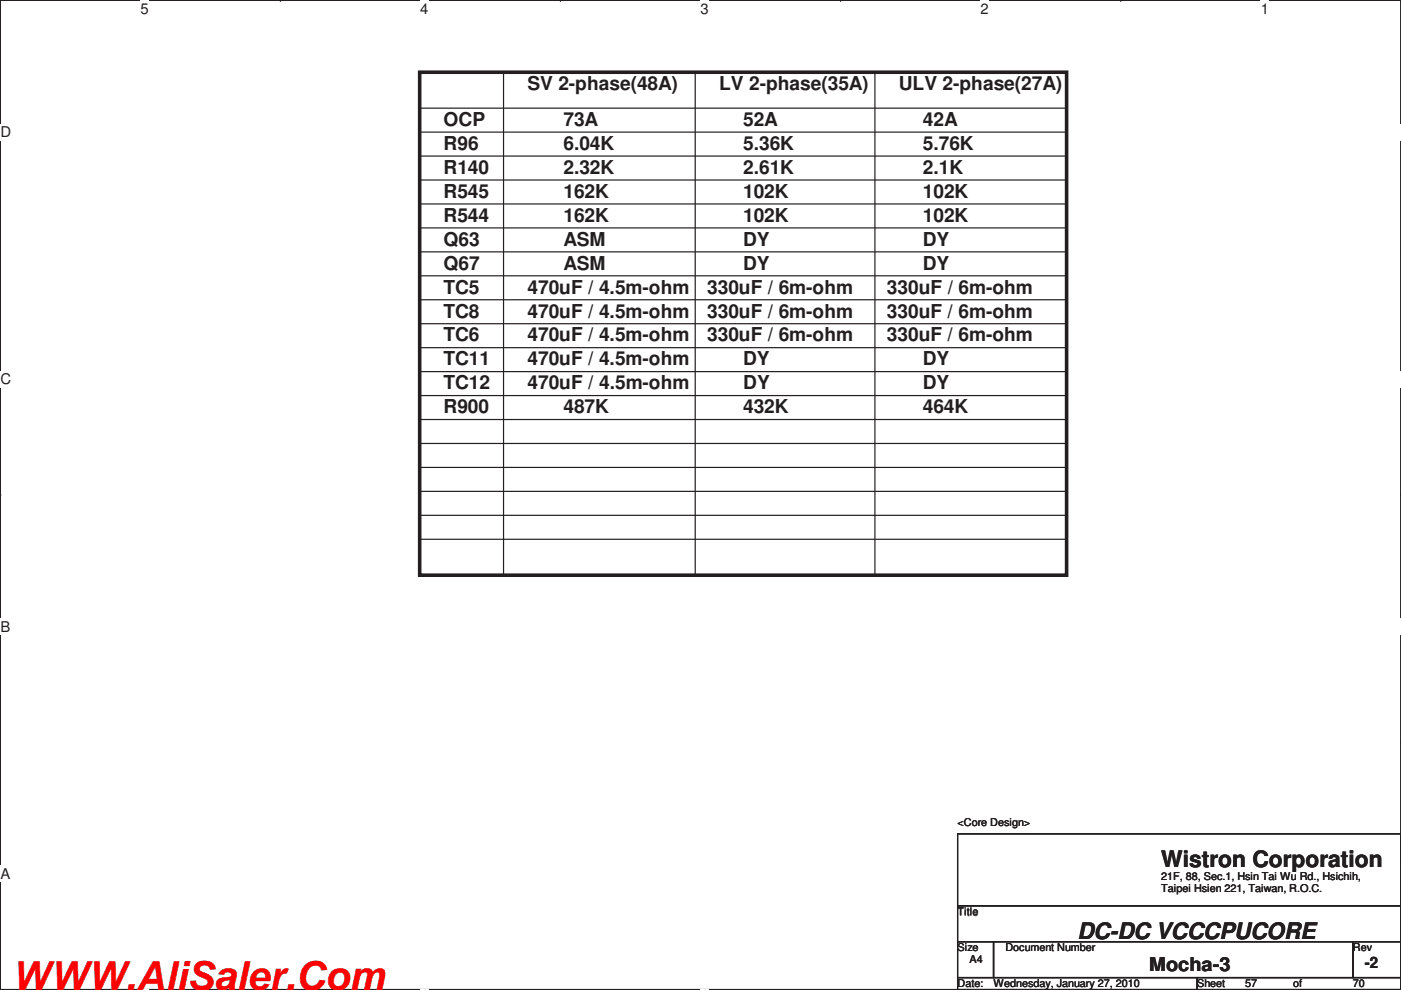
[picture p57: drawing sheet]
<svg xmlns="http://www.w3.org/2000/svg" width="297mm" height="210mm" viewBox="0 0 297 210" stroke-linecap="round" stroke-linejoin="round" font-family="sans-serif">
<defs><g id="words">
<text font-size="8.5" fill="#f00" x="2.5" y="209.9">WWW.AliSaler.Com</text>
<g font-size="4.8" fill="#231f20">
<text x="246.2" y="183.9">Wistron Corporation</text>
<text x="228.4" y="199.1">DC-DC VCCCPUCORE</text>
</g>
<g font-size="4.1" fill="#231f20">
<text x="111.8" y="19.1">SV 2-phase(48A)</text>
<text x="152.5" y="19.1">LV 2-phase(35A)</text>
<text x="190.6" y="19.1">ULV 2-phase(27A)</text>
<text x="94.1" y="26.7">OCP</text>
<text x="119.5" y="26.7">73A</text>
<text x="157.6" y="26.7">52A</text>
<text x="195.7" y="26.7">42A</text>
<text x="94.1" y="31.8">R96</text>
<text x="119.5" y="31.8">6.04K</text>
<text x="157.6" y="31.8">5.36K</text>
<text x="195.7" y="31.8">5.76K</text>
<text x="94.1" y="36.9">R140</text>
<text x="94.1" y="41.9">R545</text>
<text x="119.5" y="41.9">162K</text>
<text x="119.5" y="36.9">2.32K</text>
<text x="157.6" y="41.9">102K</text>
<text x="157.6" y="36.9">2.61K</text>
<text x="195.7" y="41.9">102K</text>
<text x="195.7" y="36.9">2.1K</text>
<text x="94.1" y="47">R544</text>
<text x="119.5" y="47">162K</text>
<text x="157.6" y="47">102K</text>
<text x="195.7" y="47">102K</text>
<text x="94.1" y="52.1">Q63</text>
<text x="119.5" y="52.1">ASM</text>
<text x="157.6" y="52.1">DY</text>
<text x="195.7" y="52.1">DY</text>
<text x="94.1" y="57.2">Q67</text>
<text x="119.5" y="57.2">ASM</text>
<text x="157.6" y="57.2">DY</text>
<text x="195.7" y="57.2">DY</text>
<text x="94.1" y="62.3">TC5</text>
<text x="111.8" y="62.3">470uF / 4.5m-ohm</text>
<text x="149.9" y="62.3">330uF / 6m-ohm</text>
<text x="188" y="62.3">330uF / 6m-ohm</text>
<text x="94.1" y="67.3">TC8</text>
<text x="111.8" y="67.3">470uF / 4.5m-ohm</text>
<text x="149.9" y="67.3">330uF / 6m-ohm</text>
<text x="188" y="67.3">330uF / 6m-ohm</text>
<text x="94.1" y="72.4">TC6</text>
<text x="94.1" y="77.5">TC11</text>
<text x="111.8" y="72.4">470uF / 4.5m-ohm</text>
<text x="111.8" y="77.5">470uF / 4.5m-ohm</text>
<text x="149.9" y="72.4">330uF / 6m-ohm</text>
<text x="157.6" y="77.5">DY</text>
<text x="188" y="72.4">330uF / 6m-ohm</text>
<text x="195.7" y="77.5">DY</text>
<text x="94.1" y="82.6">TC12</text>
<text x="111.8" y="82.6">470uF / 4.5m-ohm</text>
<text x="157.6" y="82.6">DY</text>
<text x="195.7" y="82.6">DY</text>
<text x="94.1" y="87.7">R900</text>
<text x="119.5" y="87.7">487K</text>
<text x="157.6" y="87.7">432K</text>
<text x="195.7" y="87.7">464K</text>
<text x="243.7" y="206">Mocha-3</text>
</g>
<text font-size="3.3" fill="#231f20" x="289.4" y="205.4">-2</text>
<g font-size="3.1" fill="#231f20">
<text x="29.8" y="2.9">5</text>
<text x="89.1" y="2.9">4</text>
<text x="148.5" y="2.9">3</text>
<text x="207.9" y="2.9">2</text>
<text x="267.3" y="2.9">1</text>
<text x=".1" y="29.1">D</text>
<text x=".1" y="81.5">C</text>
<text x=".1" y="134">B</text>
<text x=".1" y="186.4">A</text>
</g>
<g font-size="2.3" fill="#231f20">
<text x="203" y="175.1">&lt;Core Design&gt;</text>
<text x="246.2" y="186.6">21F, 88, Sec.1, Hsin Tai Wu Rd., Hsichih,</text>
<text x="246.2" y="189.2">Taipei Hsien 221, Taiwan, R.O.C.</text>
<text x="203" y="194.2">Title</text>
<text x="203" y="201.8">Size</text>
<text x="213.2" y="201.8">Document Number</text>
<text x="286.9" y="201.8">Rev</text>
<text x="203" y="209.4">Date:</text>
<text x="205.6" y="204.3">A4</text>
<text x="210.6" y="209.4">Wednesday, January 27, 2010</text>
<text x="253.8" y="209.4">Sheet</text>
<text x="264" y="209.4">57</text>
<text x="274.1" y="209.4">of</text>
<text x="286.8" y="209.4">70</text>
</g>
</g></defs>
<path d="M.1 .1h296.9v209.8h-296.9z" fill="none" stroke="#231f20" stroke-width=".25"/>
<g fill="#fff">
<path d="M29.8 .1h1.7v3.5h-1.7z"/>
<path d="M29.8 209.9h1.7z"/>
</g>
<path d="M59.4 .1h.1M59.4 209.9h.1" fill="none" stroke="#231f20" stroke-width=".25"/>
<g fill="#fff">
<path d="M89.1 .1h1.7v3.5h-1.7z"/>
<path d="M89.1 209.9h1.7z"/>
</g>
<path d="M118.8 .1h.1M118.8 209.9h.1" fill="none" stroke="#231f20" stroke-width=".25"/>
<g fill="#fff">
<path d="M148.5 .1h1.7v3.5h-1.7z"/>
<path d="M148.5 209.9h1.7z"/>
</g>
<path d="M178.2 .1h.1M178.2 209.9h.1" fill="none" stroke="#231f20" stroke-width=".25"/>
<g fill="#fff">
<path d="M207.9 .1h1.7v3.5h-1.7z"/>
<path d="M207.9 209.9h1.7z"/>
</g>
<path d="M237.6 .1h.1M237.6 209.9h.1" fill="none" stroke="#231f20" stroke-width=".25"/>
<g fill="#fff">
<path d="M267.3 .1h1.7v3.5h-1.7z"/>
<path d="M267.3 209.9h1.7z"/>
<path d="M.1 26.3h2.2v3.5h-2.2z"/>
<path d="M297 26.3v3.5z"/>
<path d="M.1 78.7h2.2v3.5h-2.2z"/>
<path d="M297 78.7v3.5z"/>
</g>
<path d="M.1 52.5h.1M297 52.5h.1" fill="none" stroke="#231f20" stroke-width=".25"/>
<g fill="#fff">
<path d="M.1 131.2h2.1v3.5h-2.1z"/>
<path d="M297 131.2v3.5z"/>
</g>
<path d="M.1 105h.1M297 105h.1" fill="none" stroke="#231f20" stroke-width=".25"/>
<path d="M.1 105h.1" fill="none" stroke="#231f20" stroke-width=".21"/>
<path d="M297 105h.1" fill="none" stroke="#231f20" stroke-width=".21"/>
<g fill="#fff">
<path d="M.1 183.6h2.1v3.5h-2.1z"/>
<path d="M297 183.6v3.5z"/>
</g>
<g fill="none" stroke="#231f20" stroke-width=".25">
<path d="M106.8 15.3v106.7M147.4 15.3v106.7M185.5 15.3v106.7M89 28h137.1M89 33.1h137.1M89 38.2h137.1M89 22.9h137.1M89 43.3h137.1M89 48.3h137.1M89 53.4h137.1M89 58.5h137.1M89 63.6h137.1"/>
<path d="M89 68.7h137.1M89 73.7h137.1M89 78.8h137.1M89 83.9h137.1M89 89h137.1M89 94.1h137.1M89 99.1h137.1M89 104.2h137.1M89 109.3h137.1M89 114.4h137.1M.1 157.4h.1M297 157.4h.1"/>
<path d="M203 176.9h94v15.2h-94zM203 192.1h94v7.6h-94zM203 199.7h7.6v7.6h-7.6zM210.6 199.7h76.2v7.6h-76.2zM286.8 199.7h10.2v7.6h-10.2zM203 207.3h50.8v2.6h-50.8zM253.8 207.3h43.2v2.6h-43.2z"/>
</g>
<path d="M89 15.3h137.1v106.7h-137.1z" fill="none" stroke="#231f20" stroke-width=".76"/>
<use href="#words"/>
</svg>
